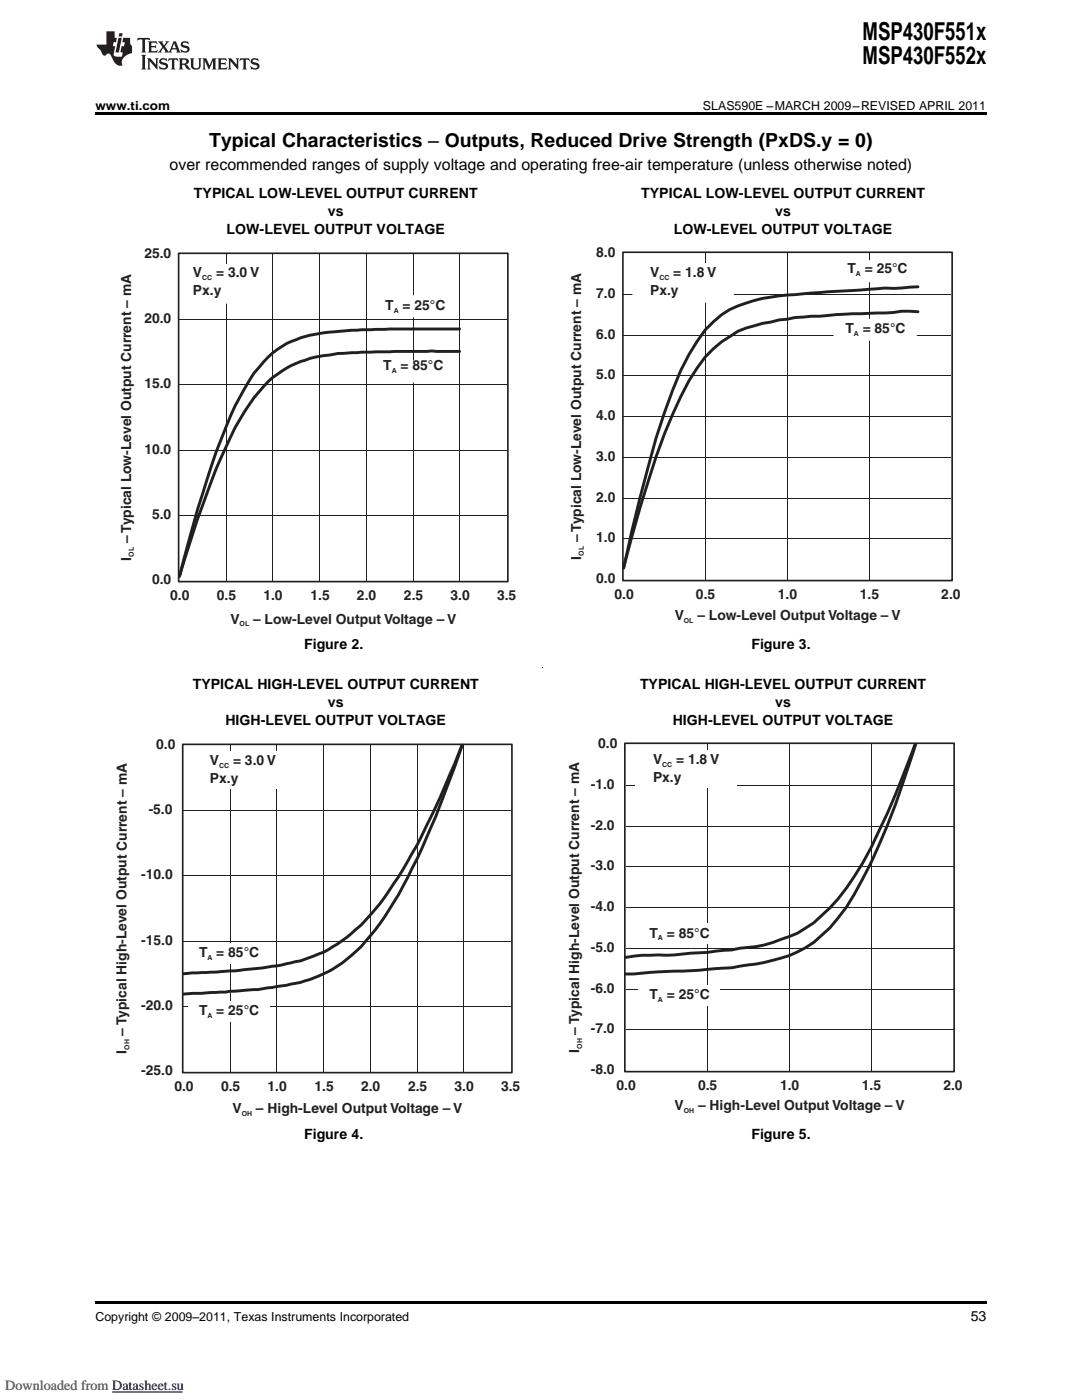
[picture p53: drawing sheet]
<svg xmlns="http://www.w3.org/2000/svg" width="216mm" height="279mm" viewBox="0 0 216 279" stroke-linecap="round" stroke-linejoin="round" font-family="sans-serif">
<defs><g id="words">
<g font-size="4.9">
<text x="172.1" y="7.9">MSP430F551x</text>
<text x="172.1" y="12.8">MSP430F552x</text>
</g>
<text font-size="3.9" x="41.7" y="29.3">Typical Characteristics ± Outputs, Reduced Drive Strength (PxDS.y = 0)</text>
<text font-size="3.2" x="33.8" y="34">over recommended ranges of supply voltage and operating free-air temperature (unless otherwise noted)</text>
<g font-size="2.8">
<text x="38.7" y="39.5">TYPICAL LOW-LEVEL OUTPUT CURRENT</text>
<text x="128" y="39.5">TYPICAL LOW-LEVEL OUTPUT CURRENT</text>
<text x="45.2" y="46.7">LOW-LEVEL OUTPUT VOLTAGE</text>
<text x="65.4" y="43.1">vs</text>
<text x="134.5" y="46.7">LOW-LEVEL OUTPUT VOLTAGE</text>
<text x="154.7" y="43.1">vs</text>
<text x="60.7" y="129.6">Figure 2.</text>
<text x="149.9" y="129.6">Figure 3.</text>
<text x="38.5" y="137.5">TYPICAL HIGH-LEVEL OUTPUT CURRENT</text>
<text x="127.7" y="137.5">TYPICAL HIGH-LEVEL OUTPUT CURRENT</text>
<text x="65.4" y="141.1">vs</text>
<text x="154.7" y="141.1">vs</text>
<text x="45" y="144.7">HIGH-LEVEL OUTPUT VOLTAGE</text>
<text x="134.2" y="144.7">HIGH-LEVEL OUTPUT VOLTAGE</text>
<text x="60.7" y="227.3">Figure 4.</text>
<text x="149.9" y="227.3">Figure 5.</text>
<text x="193.7" y="263.6">53</text>
</g>
<g font-size="2.8" fill="#231f20">
<text x="28.8" y="51.5">25.0</text>
<text x="119" y="51.3">8.0</text>
<text x="38.5" y="55.3">V</text>
<text x="38.5" y="58.8">Px.y</text>
<text x="43.1" y="55.3">= 3.0 V</text>
<text x="119" y="59.5">7.0</text>
<text x="129.7" y="55.4">V</text>
<text x="129.7" y="58.9">Px.y</text>
<text x="134.3" y="55.4">= 1.8</text>
<text x="141.1" y="55.4">V</text>
<text x="169.1" y="54.5">T = 25°C</text>
<text x="28.8" y="64.5">20.0</text>
<text x="76.9" y="61.9">T = 25°C</text>
<text x="119" y="67.6">6.0</text>
<text x="168.7" y="66.6">T = 85°C</text>
<text x="28.8" y="77.5">15.0</text>
<text x="76.5" y="73.9">T = 85°C</text>
<text x="119" y="75.7">5.0</text>
<text x="119" y="83.9">4.0</text>
<text x="28.8" y="90.5">10.0</text>
<text x="119" y="92">3.0</text>
<text x="119" y="100.1">2.0</text>
<text x="30.3" y="103.6">5.0</text>
<text x="26.2" y="111.9" transform="rotate(-90 26.2 111.9)">I</text>
<text x="26.2" y="108.4" transform="rotate(-90 26.2 108.4)">– Typical Low-Level Output Current – mA</text>
<text x="115.9" y="111.7" transform="rotate(-90 115.9 111.7)">I</text>
<text x="115.9" y="108.2" transform="rotate(-90 115.9 108.2)">– Typical Low-Level Output Current – mA</text>
<text x="119" y="108.3">1.0</text>
<text x="30.3" y="116.6">0.0</text>
<text x="34" y="119.7">0.0</text>
<text x="43.3" y="119.7">0.5</text>
<text x="52.6" y="119.7">1.0</text>
<text x="61.9" y="119.7">1.5</text>
<text x="71.2" y="119.7">2.0</text>
<text x="80.6" y="119.7">2.5</text>
<text x="89.9" y="119.7">3.0</text>
<text x="99.2" y="119.7">3.5</text>
<text x="119" y="116.4">0.0</text>
<text x="122.6" y="119.5">0.0</text>
<text x="138.9" y="119.5">0.5</text>
<text x="155.2" y="119.5">1.0</text>
<text x="171.6" y="119.5">1.5</text>
<text x="187.8" y="119.5">2.0</text>
<text x="46" y="124.5">V</text>
<text x="50.5" y="124.5">– Low-Level Output Voltage – V</text>
<text x="134.6" y="123.8">V</text>
<text x="139.2" y="123.8">– Low-Level Output Voltage – V</text>
<text x="31.2" y="149.5">0.0</text>
<text x="119.4" y="149.3">0.0</text>
<text x="41.9" y="152.7">V</text>
<text x="46.5" y="152.7">= 3.0 V</text>
<text x="130.3" y="152.5">V</text>
<text x="130.3" y="156">Px.y</text>
<text x="134.9" y="152.5">= 1.8</text>
<text x="141.7" y="152.5">V</text>
<text x="41.9" y="156.2">Px.y</text>
<text x="117.9" y="157.5">-1.0</text>
<text x="29.7" y="162.5">-5.0</text>
<text x="117.9" y="165.6">-2.0</text>
<text x="117.9" y="173.7">-3.0</text>
<text x="28.2" y="175.5">-10.0</text>
<text x="117.9" y="181.9">-4.0</text>
<text x="28.2" y="188.5">-15.0</text>
<text x="39.7" y="191">T = 85°C</text>
<text x="117.9" y="190">-5.0</text>
<text x="129.6" y="187.1">T = 85°C</text>
<text x="28.2" y="201.6">-20.0</text>
<text x="39.7" y="202.5">T = 25°C</text>
<text x="117.9" y="198.1">-6.0</text>
<text x="129.6" y="199.4">T = 25°C</text>
<text x="25.3" y="206.7" transform="rotate(-90 25.3 206.7)">– Typical High-Level Output Current – mA</text>
<text x="115.6" y="206.5" transform="rotate(-90 115.6 206.5)">– Typical High-Level Output Current – mA</text>
<text x="117.9" y="206.3">-7.0</text>
<text x="25.3" y="210.3" transform="rotate(-90 25.3 210.3)">I</text>
<text x="28.2" y="214.6">-25.0</text>
<text x="115.6" y="210.1" transform="rotate(-90 115.6 210.1)">I</text>
<text x="117.9" y="214.4">-8.0</text>
<text x="34.8" y="217.7">0.0</text>
<text x="44.1" y="217.7">0.5</text>
<text x="53.4" y="217.7">1.0</text>
<text x="62.8" y="217.7">1.5</text>
<text x="72" y="217.7">2.0</text>
<text x="81.4" y="217.7">2.5</text>
<text x="90.7" y="217.7">3.0</text>
<text x="100" y="217.7">3.5</text>
<text x="123" y="217.5">0.0</text>
<text x="134.6" y="221.5">V</text>
<text x="139.3" y="217.5">0.5</text>
<text x="139.3" y="221.5">– High-Level Output Voltage – V</text>
<text x="155.6" y="217.5">1.0</text>
<text x="172" y="217.5">1.5</text>
<text x="188.3" y="217.5">2.0</text>
<text x="46.4" y="222.2">V</text>
<text x="51.1" y="222.2">– High-Level Output Voltage – V</text>
</g>
<text font-size="2.8" fill="#696969" x="1.1" y="277.4">Downloaded from Datasheet.su</text>
<g font-size="2.5">
<text x="19" y="21.9">www.ti.com</text>
<text x="140.3" y="21.9">SLAS590E ±MARCH 2009±REVISED APRIL 2011</text>
<text x="19" y="263.6">Copyright ã 2009±2011, Texas Instruments Incorporated</text>
</g>
<g font-size="1.4" fill="#231f20">
<text x="40.4" y="55.8">CC</text>
<text x="131.6" y="55.9">CC</text>
<text x="170.8" y="55">A</text>
<text x="78.6" y="62.4">A</text>
<text x="170.4" y="67.1">A</text>
<text x="78.2" y="74.5">A</text>
<text x="26.7" y="111.1" transform="rotate(-90 26.7 111.1)">OL</text>
<text x="116.5" y="110.9" transform="rotate(-90 116.5 110.9)">OL</text>
<text x="47.8" y="125">OL</text>
<text x="136.5" y="124.4">OL</text>
<text x="43.7" y="153.2">CC</text>
<text x="132.1" y="153">CC</text>
<text x="41.4" y="191.5">A</text>
<text x="131.3" y="187.7">A</text>
<text x="41.4" y="203.1">A</text>
<text x="131.3" y="199.9">A</text>
<text x="25.8" y="209.5" transform="rotate(-90 25.8 209.5)">OH</text>
<text x="116.1" y="209.3" transform="rotate(-90 116.1 209.3)">OH</text>
<text x="48.2" y="222.7">OH</text>
<text x="136.5" y="222">OH</text>
</g>
</g></defs>
<g fill="#231f20">
<path d="M27.5 7.6l-.1 .5 .4-.2h.6v.1v2.1l-.2 .4h1l-.3-.4v-2.1l.1-.1h.5l.5 .2-.2-.5zM29.5 8.3l.2 .3v1.5l-.2 .4h1.8l.2-.6a1.04 1.04 0 0 1-1.3 .2v-.7h.6l.3 .2v-.6l-.3 .2h-.6v-.6l.8-.1 .4 .3-.2-.5zM31.5 8.3l.9 1.1-.9 1.1h.8l-.2-.2 .5-.7 .4 .7-.2 .2h1.5l-.1-.2 .1-.4h.9l.1 .4-.2 .2h1l-.3-.3-.7-1.9h-.5l-.9 2-.8-1 .9-1h-.8l.1 .3-.3 .5-.4-.6 .2-.2zM34.7 8.6l.4 1h-.7zM36.3 8.4a.63 .63 0 0 0-.2 .7 .63 .63 0 0 0 .6 .4l.6 .2 .1 .2a.75 .75 0 0 1-.7 .4 .75 .75 0 0 1-.6-.5l.1 .7 .1-.1a1.11 1.11 0 0 0 1.5-.6 1.13 1.13 0 0 0-1.2-.8l-.1-.4a1.04 1.04 0 0 1 1.2 .2l-.2-.5-.1 .1-.5-.2zM28.2 10.9l.2 .4v2.2l-.2 .4h1l-.3-.4v-2.2l.3-.4zM29.3 11.6l.3 .4v1.5l-.3 .4h.8l-.2-.4v-1.3l1.5 1.7v-1.9l.2-.4h-.7l.2 .4v.9l-1.1-1.3zM32 11.8a.62 .62 0 0 0-.2 .7 .62 .62 0 0 0 .6 .4l.6 .1 .1 .3a.76 .76 0 0 1-.7 .3 .76 .76 0 0 1-.6-.4l.1 .7 .1-.1a1.11 1.11 0 0 0 1.5-.6 1.13 1.13 0 0 0-1.2-.8l-.1-.4a1.04 1.04 0 0 1 1.2 .2l-.2-.6-.1 .1-.5-.1zM33.7 11.6l-.2 .6a.61 .61 0 0 1 .8-.3v1.6l-.2 .4h.9l-.2-.4v-1.6a.63 .63 0 0 1 .8 .3l-.2-.6zM35.6 11.6l.3 .4v1.5l-.3 .4h1l-.2-.2v-.8l.5 .2a.76 .76 0 0 0 1.2 .7l-1-1a.58 .58 0 0 0 .6-.5 .58 .58 0 0 0-.5-.6zM36.4 11.9h.1a.45 .45 0 0 1 .5 .1 .45 .45 0 0 1 .1 .5l-.7 .2zM37.9 11.6l.2 .2a2.17 2.17 0 0 0 .3 1.9 .99 .99 0 0 0 1.6-.6v-1.1l.2-.4h-.7l.2 .2a1.92 1.92 0 0 1-.2 1.8 .6 .6 0 0 1-.9-.5v-1.1l.2-.4zM40.4 11.6l.2 .4v1.5l-.2 .4h.7l-.2-.4v-1.4l.8 1.8 .8-1.8v1.4l-.2 .4h.9l-.2-.4v-1.5l.2-.4h-.8l-.6 1.5-.6-1.5zM43.4 11.6l.2 .4v1.5l-.2 .4h1.8l.2-.6a1.04 1.04 0 0 1-1.3 .1v-.6h.5l.4 .2v-.6l-.4 .2h-.5v-.7h.8l.3 .3-.1-.6zM45.5 11.6l.2 .4v1.5l-.2 .4h.7l-.2-.4v-1.3l1.5 1.7v-1.9l.2-.4h-.7l.2 .4v.9l-1.1-1.3zM47.9 11.6l-.1 .6a.61 .61 0 0 1 .8-.3v1.6l-.3 .4h1l-.3-.4 .1-1.6a.63 .63 0 0 1 .7 .3l-.1-.6zM50.2 11.8a.62 .62 0 0 0-.2 .7 .62 .62 0 0 0 .6 .4l.6 .1 .2 .3a.76 .76 0 0 1-.8 .3 .76 .76 0 0 1-.6-.4l.1 .7 .2-.1a1.11 1.11 0 0 0 1.5-.6 1.13 1.13 0 0 0-1.3-.8l-.1-.4a1.04 1.04 0 0 1 1.2 .2l-.1-.6-.2 .1-.5-.1z"/>
<path d="M21.2 6.3v2.6h-1.9l.1 .4 .7 .9a.91 .91 0 0 0 1 .8 .56 .56 0 0 1 .5-.3 .56 .56 0 0 1 .5 .3l.4 .8a1.53 1.53 0 0 0 1.9 1.2 1.54 1.54 0 0 1 1-2.1l.9-.3v-1.4a1.52 1.52 0 0 1-.3-1.6h-1.4l-.2 .8h.5l-.2 .8h-.4l-.2 1v.2l.4 .1-.2 .8a1.93 1.93 0 0 1-1.6-.3l.3-1.8h-.5l.2-.8h.4l.2-.8h-.4v-1.3zM23.6 7.6l-.6 2.9h.7l.6-2.9zM23.8 6.6l-.1 .7h.6l.2-.7z"/>
</g>
<path d="M124.4 58.8h65.4M140.8 50.5v65.2M157.1 50.5v65.2M173.4 50.5v65.2M124.4 75h65.4M124.4 66.9h65.4M124.4 99.4h65.4M124.4 91.3h65.4M124.4 83.2h65.4M124.4 107.5h65.4" fill="none" stroke="#231f20" stroke-width=".2"/>
<path d="M183.2 57.2l-4.9 .4-1.7-.1-17.9 1.3a31.5 31.5 0 0 0-13.1 3 19.4 19.4 0 0 0-6.5 6.3 55 55 0 0 0-6.5 14.3 297.3 297.3 0 0 0-8.2 31M183.2 62.2l-3.3-.1-3.3 .4a210.1 210.1 0 0 0-16.3 .8l-1.6 .1-3.3 .5-1.6 .4a19.7 19.7 0 0 0-11.4 5.3 32.1 32.1 0 0 0-6.6 9.6 108.9 108.9 0 0 0-6.5 16.9l-1.6 5.3-3.3 11.8" fill="none" stroke="#231f20" stroke-width=".58"/>
<path d="M124.3 50.3h65.7v65.6h-65.7z" fill="none" stroke="#231f20" stroke-width=".33"/>
<path d="M126.4 52.7h19.9v7.5h-19.9z" fill-rule="evenodd" fill="#fff"/>
<path d="M126.4 52.7h19.9v7.5h-19.9z" fill="none" stroke="#fff" stroke-width=".33"/>
<path d="M166.5 52.1h16.3v4.1h-16.3z" fill-rule="evenodd" fill="#fff"/>
<path d="M166.5 52.1h16.3v4.1h-16.3z" fill="none" stroke="#fff" stroke-width=".33"/>
<path d="M166.5 63.8h16.3v4h-16.3z" fill-rule="evenodd" fill="#fff"/>
<path d="M166.5 63.8h16.3v4h-16.3z" fill="none" stroke="#fff" stroke-width=".33"/>
<path d="M45.1 50.7v65.2M54.4 50.7v65.2M63.8 50.7v65.2M73.1 50.7v65.2M82.5 50.7v65.2M91.8 50.7v65.2M35.8 76.8h65.4M35.8 63.8h65.4M35.8 89.8h65.4M35.8 102.8h65.4" fill="none" stroke="#231f20" stroke-width=".2"/>
<path d="M91.7 65.7h-16.7a82.4 82.4 0 0 0-12.2 1 17.1 17.1 0 0 0-10.2 5.6 37.5 37.5 0 0 0-6.6 10.7 216.2 216.2 0 0 0-10.2 32 232.3 232.3 0 0 1 8.4-23.8 50.1 50.1 0 0 1 8.4-14 20.8 20.8 0 0 1 14-6.5l.9-.2 7.5-.3 11.2-.2 5.5 .1" fill="none" stroke="#231f20" stroke-width=".58"/>
<path d="M35.6 50.6h65.7v65.5h-65.7z" fill="none" stroke="#231f20" stroke-width=".33"/>
<path d="M37.7 52.9h15.1v7.5h-15.1z" fill-rule="evenodd" fill="#fff"/>
<path d="M37.7 52.9h15.1v7.5h-15.1z" fill="none" stroke="#fff" stroke-width=".33"/>
<path d="M74.7 59.1h16.3v4.1h-16.3z" fill-rule="evenodd" fill="#fff"/>
<path d="M74.7 59.1h16.3v4.1h-16.3z" fill="none" stroke="#fff" stroke-width=".33"/>
<path d="M75 72.1h16.3v4.1h-16.3z" fill-rule="evenodd" fill="#fff"/>
<path d="M75 72.1h16.3v4.1h-16.3z" fill="none" stroke="#fff" stroke-width=".33"/>
<path d="M124.9 156.8h65.3M141.2 148.5v65.2M157.5 148.5v65.2M173.8 148.5v65.2M124.9 173h65.3M124.9 164.9h65.3M124.9 197.4h65.3M124.9 189.3h65.3M124.9 181.2h65.3M124.9 205.5h65.3" fill="none" stroke="#231f20" stroke-width=".2"/>
<path d="M182.6 148.5l-.7 1.8a159.7 159.7 0 0 1-9.8 21.9 43.7 43.7 0 0 1-9.7 12l-3.3 2-1.6 .7a28.8 28.8 0 0 1-8.2 2.2l-3.3 .5-3.2 .2a129.8 129.8 0 0 1-14.7 .8l-3.2 .5M182.7 148.5l-.8 2.5a139.4 139.4 0 0 1-11.4 27.5 34.6 34.6 0 0 1-8.1 9.6 23.6 23.6 0 0 1-9.8 4l-1.7 .3a125.1 125.1 0 0 1-16.3 1.4l-9.7 .6" fill="none" stroke="#231f20" stroke-width=".58"/>
<path d="M124.7 148.3h65.7v65.6h-65.7z" fill="none" stroke="#231f20" stroke-width=".33"/>
<g fill="#fff">
<path d="M126.8 149.8h20.2v7.5h-20.2z" fill-rule="evenodd"/>
<path d="M127.4 196.6h16.3v4.1h-16.3z" fill-rule="evenodd"/>
<path d="M127.4 184.4h16.3v4h-16.3z" fill-rule="evenodd"/>
</g>
<path d="M46 148.7v65.2M55.2 148.7v65.2M64.6 148.7v65.2M73.9 148.7v65.2M83.3 148.7v65.2M92.6 148.7v65.2M36.6 174.8h65.4M36.6 161.8h65.4M36.6 187.8h65.4M36.6 200.8h65.4" fill="none" stroke="#231f20" stroke-width=".2"/>
<path d="M92.2 148.7a172.8 172.8 0 0 1-11.8 24.8 57.9 57.9 0 0 1-8.4 11.1 29.8 29.8 0 0 1-12.1 7.2 83.3 83.3 0 0 1-15.9 2.1l-7.4 .4M92.2 148.7l-1.5 4.4a191.4 191.4 0 0 1-8.5 20.2 67.7 67.7 0 0 1-10.2 15.6 26.7 26.7 0 0 1-16.8 8 46.5 46.5 0 0 1-9.3 .9l-.9 .2-8.4 .4" fill="none" stroke="#231f20" stroke-width=".58"/>
<path d="M36.5 148.6h65.6v65.5h-65.6z" fill="none" stroke="#231f20" stroke-width=".33"/>
<g fill="#fff">
<path d="M38.5 150h19.9v7.5h-19.9z" fill-rule="evenodd"/>
<path d="M37.5 199.8h16.3v4h-16.3z" fill-rule="evenodd"/>
<path d="M37.5 188.2h16.3v4h-16.3z" fill-rule="evenodd"/>
</g>
<path d="M19.1 259.7h177.8v.5h-177.8z" fill="#000"/>
<g fill="#fff">
<path d="M156.1 229h.4v.7h-.4z"/>
<path d="M66.9 229h.3v.7h-.3z"/>
</g>
<path d="M108.2 133.3h.1z" fill="#000"/>
<g fill="#fff">
<path d="M156.1 131.3h.4v.7h-.4z"/>
<path d="M66.9 131.3h.3v.7h-.3z"/>
</g>
<path d="M19.1 22.5h177.8v.5h-177.8z" fill="#000"/>
<path d="M22.4 277.8h14" fill="none" stroke="#00f" stroke-width=".2"/>
<path d="M0 275h78.6v3h-78.6z" fill-rule="evenodd" fill="#fff"/>
<path d="M22.4 277.8h14" fill="none" stroke="#00f" stroke-width=".2"/>
<use href="#words"/>
</svg>
